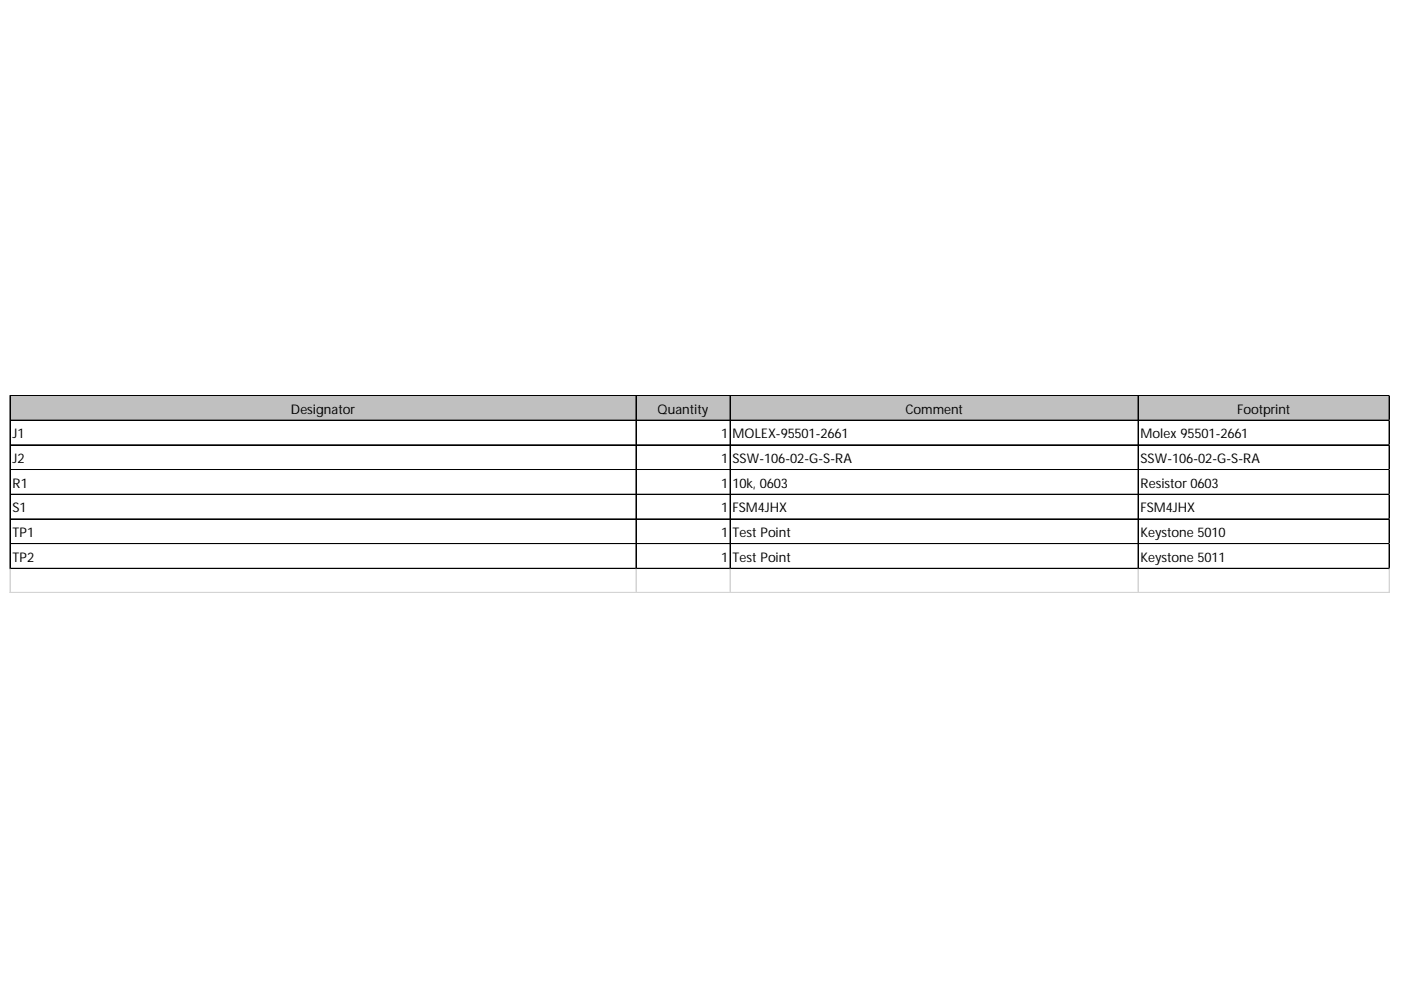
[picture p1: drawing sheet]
<svg xmlns="http://www.w3.org/2000/svg" width="297mm" height="210mm" viewBox="0 0 297 210" stroke-linecap="round" stroke-linejoin="round" font-family="sans-serif">
<defs><g id="words">
<g font-size="2.8">
<text x="61.7" y="87.7">Designator</text>
<text x="139.4" y="87.7">Quantity</text>
<text x="192" y="87.7">Comment</text>
<text x="262.3" y="87.7">Footprint</text>
<text x="2.7" y="92.9">J1</text>
<text x="152.9" y="92.9">1</text>
<text x="155.3" y="92.9">MOLEX-95501-2661</text>
<text x="241.8" y="92.9">Molex 95501-2661</text>
<text x="2.7" y="98.2">J2</text>
<text x="152.9" y="98.2">1</text>
<text x="155.3" y="98.2">SSW-106-02-G-S-RA</text>
<text x="241.8" y="98.2">SSW-106-02-G-S-RA</text>
<text x="2.7" y="103.4">R1</text>
<text x="152.9" y="103.4">1</text>
<text x="155.3" y="103.4">10k, 0603</text>
<text x="241.8" y="103.4">Resistor 0603</text>
<text x="2.7" y="108.6">S1</text>
<text x="2.7" y="113.9">TP1</text>
<text x="152.9" y="108.6">1</text>
<text x="152.9" y="113.9">1</text>
<text x="155.3" y="108.6">FSM4JHX</text>
<text x="155.3" y="113.9">Test Point</text>
<text x="241.8" y="108.6">FSM4JHX</text>
<text x="241.8" y="113.9">Keystone 5010</text>
<text x="2.7" y="119.1">TP2</text>
<text x="152.9" y="119.1">1</text>
<text x="155.3" y="119.1">Test Point</text>
<text x="241.8" y="119.1">Keystone 5011</text>
</g>
</g></defs>
<path d="M2.2 83.9h292.4v5.3h-292.4z" fill="#c0c0c0"/>
<g fill="none" stroke="#000" stroke-width=".21">
<path d="M2.1 83.8v36.8M2.2 83.8v36.8M2.3 83.8h292.3M2.3 83.9h292.3M2.3 89.1h292.3M2.3 94.3h292.3M2.3 94.4h292.3M2.3 99.5h292.3M2.3 99.6h292.3M134.8 84v36.6M134.9 84v36.6M154.8 84v36.6"/>
<path d="M241.3 84v36.6M241.4 84v36.6M294.5 84v36.6M294.6 84v36.6M2.3 104.8h292.3M2.3 104.9h292.3M2.3 110h292.3M2.3 110.1h292.3M2.3 115.3h292.3M2.3 120.5h292.3M2.3 120.6h292.3"/>
</g>
<path d="M294.6 83.8h.1M2.1 120.6v5.2M2.2 120.6v5.2M134.8 120.6v5.2M134.9 120.6v5.2M154.8 120.6v5.2M241.3 120.6v5.2M241.4 120.6v5.2M294.5 120.6v5.2M294.6 120.6v5.2" fill="none" stroke="#d4d4d4" stroke-width=".21"/>
<path d="M294.6 83.8l.1 .2z" fill="#d4d4d4"/>
<path d="M294.6 89.1h.1" fill="none" stroke="#d4d4d4" stroke-width=".21"/>
<path d="M294.6 89.1l.1 .1z" fill="#d4d4d4"/>
<path d="M294.6 94.3h.1" fill="none" stroke="#d4d4d4" stroke-width=".21"/>
<path d="M294.6 94.3l.1 .1z" fill="#d4d4d4"/>
<path d="M294.6 99.5h.1" fill="none" stroke="#d4d4d4" stroke-width=".21"/>
<path d="M294.6 99.5l.1 .2z" fill="#d4d4d4"/>
<path d="M294.6 104.8h.1" fill="none" stroke="#d4d4d4" stroke-width=".21"/>
<path d="M294.6 104.8l.1 .1z" fill="#d4d4d4"/>
<path d="M294.6 110h.1" fill="none" stroke="#d4d4d4" stroke-width=".21"/>
<path d="M294.6 110l.1 .2z" fill="#d4d4d4"/>
<path d="M294.6 115.3h.1" fill="none" stroke="#d4d4d4" stroke-width=".21"/>
<path d="M294.6 115.3l.1 .1z" fill="#d4d4d4"/>
<path d="M294.6 120.5h.1" fill="none" stroke="#d4d4d4" stroke-width=".21"/>
<path d="M294.6 120.5l.1 .1z" fill="#d4d4d4"/>
<path d="M2.1 125.6h292.6M2.1 125.7h292.6" fill="none" stroke="#d4d4d4" stroke-width=".21"/>
<use href="#words"/>
</svg>
